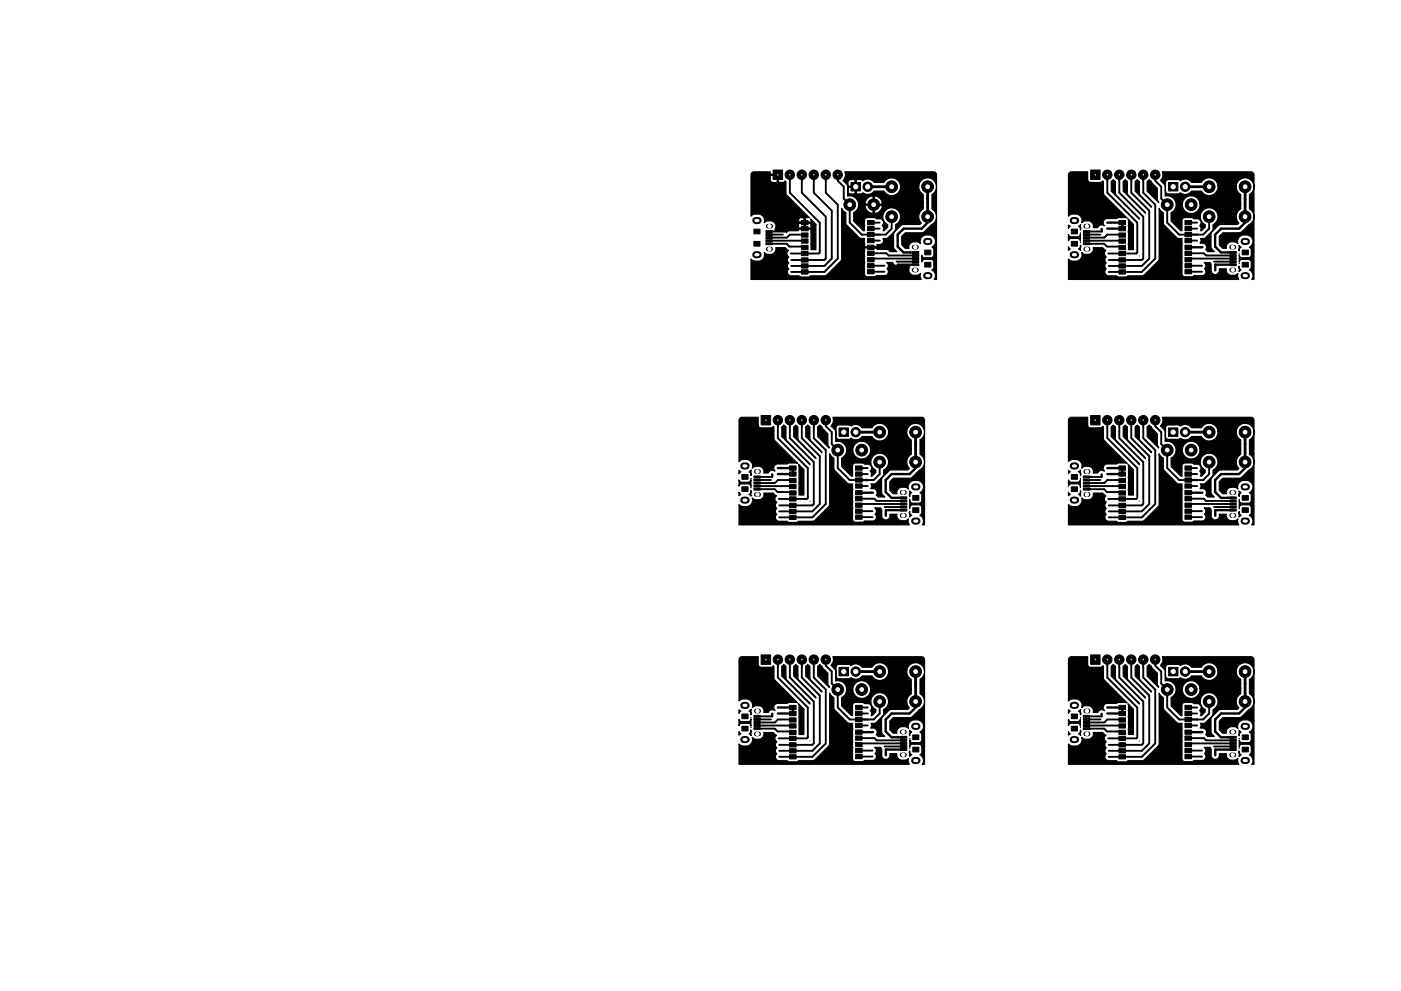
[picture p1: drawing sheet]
<svg xmlns="http://www.w3.org/2000/svg" width="297mm" height="210mm" viewBox="0 0 297 210" stroke-linecap="round" stroke-linejoin="round" font-family="sans-serif">
<g fill="#000" stroke="#000" stroke-width=".21">
<path d="M163.9 36.1h2v2h-2zM180.4 38.7h2v1.8h-2zM231.2 36.1h2v2h-2zM247.7 38.7h2v1.8h-2zM159.8 51.2h1.3v1h-1.3zM159.8 48.6h1.3v1h-1.3zM162.4 51.5h1.3v.4h-1.3zM162.4 50.9h1.3v.4h-1.3zM162.4 49.6h1.3v.4h-1.3zM162.4 50.2h1.3v.4h-1.3zM162.4 48.9h1.3v.4h-1.3zM169.9 46.8h1.4v.9h-1.4z"/>
<path d="M169.9 48.1h1.4v.9h-1.4zM169.9 49.4h1.4v.9h-1.4zM169.9 50.7h1.4v.9h-1.4zM169.9 52.1h1.4v.9h-1.4zM169.9 53.3h1.4v.9h-1.4zM169.9 54.7h1.4v.9h-1.4zM169.9 56h1.4v.9h-1.4zM169.9 57.2h1.4v.9h-1.4zM183.9 57.2h1.4v.9h-1.4zM183.9 55.9h1.4v.9h-1.4zM183.9 54.7h1.4v.9h-1.4zM183.9 53.3h1.4v.9h-1.4z"/>
<path d="M183.9 52h1.4v.9h-1.4zM183.9 50.6h1.4v.9h-1.4zM183.9 49.3h1.4v.9h-1.4zM183.9 48.1h1.4v.9h-1.4zM183.9 46.8h1.4v.9h-1.4zM193.5 53.4h1.3v.4h-1.3zM193.5 54h1.3v.4h-1.3zM193.5 55.3h1.3v.4h-1.3zM193.5 54.7h1.3v.4h-1.3zM193.5 56h1.3v.4h-1.3zM196.1 53.1h1.3v1h-1.3zM196.1 55.7h1.3v1h-1.3z"/>
<path d="M227.1 48.6h1.3v1h-1.3zM227.1 51.2h1.3v1h-1.3zM229.7 48.9h1.3v.4h-1.3zM229.7 50.2h1.3v.4h-1.3zM229.7 49.6h1.3v.4h-1.3zM229.7 50.9h1.3v.4h-1.3zM229.7 51.5h1.3v.4h-1.3zM237.2 57.2h1.4v.9h-1.4zM237.2 56h1.4v.9h-1.4zM237.2 54.7h1.4v.9h-1.4zM237.2 53.3h1.4v.9h-1.4zM237.2 52.1h1.4v.9h-1.4z"/>
<path d="M237.2 50.7h1.4v.9h-1.4zM237.2 49.4h1.4v.9h-1.4zM237.2 48.1h1.4v.9h-1.4zM237.2 46.8h1.4v.9h-1.4zM251.2 46.8h1.4v.9h-1.4zM251.2 48.1h1.4v.9h-1.4zM251.2 49.3h1.4v.9h-1.4zM251.2 50.6h1.4v.9h-1.4zM251.2 52h1.4v.9h-1.4zM251.2 53.3h1.4v.9h-1.4zM251.2 54.7h1.4v.9h-1.4zM251.2 55.9h1.4v.9h-1.4z"/>
<path d="M251.2 57.2h1.4v.9h-1.4zM260.8 56h1.3v.4h-1.3zM260.8 54.7h1.3v.4h-1.3zM260.8 55.3h1.3v.4h-1.3zM260.8 54h1.3v.4h-1.3zM260.8 53.4h1.3v.4h-1.3zM263.4 55.7h1.3v1h-1.3zM263.4 53.1h1.3v1h-1.3zM161.4 88.1h2v2h-2zM167.4 98.9h1.4v.9h-1.4zM177.9 90.8h2v1.8h-2zM181.4 98.9h1.4v.9h-1.4z"/>
<path d="M231.2 88.1h2v2h-2zM237.2 98.9h1.4v.9h-1.4zM247.7 90.8h2v1.8h-2zM251.2 98.9h1.4v.9h-1.4zM157.3 100.7h1.3v1h-1.3zM157.3 103.3h1.3v1h-1.3zM159.8 101h1.4v.4h-1.4zM159.8 102.3h1.4v.4h-1.4zM159.8 101.6h1.4v.4h-1.4zM159.8 102.9h1.4v.4h-1.4zM159.8 103.6h1.4v.4h-1.4zM167.4 109.3h1.4v.9h-1.4z"/>
<path d="M167.4 108h1.4v.9h-1.4zM167.4 106.8h1.4v.9h-1.4zM167.4 105.4h1.4v.9h-1.4zM167.4 104.1h1.4v.9h-1.4zM167.4 102.8h1.4v.9h-1.4zM167.4 101.5h1.4v.9h-1.4zM167.4 100.1h1.4v.9h-1.4zM181.4 100.1h1.4v.9h-1.4zM181.4 101.4h1.4v.9h-1.4zM181.4 102.7h1.4v.9h-1.4zM181.4 104.1h1.4v.9h-1.4zM181.4 105.4h1.4v.9h-1.4z"/>
<path d="M181.4 106.7h1.4v.9h-1.4zM181.4 108h1.4v.9h-1.4zM181.4 109.3h1.4v.9h-1.4zM190.9 108h1.4v.4h-1.4zM190.9 106.7h1.4v.4h-1.4zM190.9 107.4h1.4v.4h-1.4zM190.9 106.1h1.4v.4h-1.4zM190.9 105.4h1.4v.4h-1.4zM193.5 107.7h1.3v1h-1.3zM193.5 105.1h1.3v1h-1.3zM227.1 100.7h1.3v1h-1.3zM227.1 103.3h1.3v1h-1.3z"/>
<path d="M229.7 101h1.3v.4h-1.3zM229.7 102.3h1.3v.4h-1.3zM229.7 101.6h1.3v.4h-1.3zM229.7 102.9h1.3v.4h-1.3zM229.7 103.6h1.3v.4h-1.3zM237.2 109.3h1.4v.9h-1.4zM237.2 108h1.4v.9h-1.4zM237.2 106.8h1.4v.9h-1.4zM237.2 105.4h1.4v.9h-1.4zM237.2 104.1h1.4v.9h-1.4zM237.2 102.8h1.4v.9h-1.4zM237.2 101.5h1.4v.9h-1.4z"/>
<path d="M237.2 100.1h1.4v.9h-1.4zM251.2 100.1h1.4v.9h-1.4zM251.2 101.4h1.4v.9h-1.4zM251.2 102.7h1.4v.9h-1.4zM251.2 104.1h1.4v.9h-1.4zM251.2 105.4h1.4v.9h-1.4zM251.2 106.7h1.4v.9h-1.4zM251.2 108h1.4v.9h-1.4zM251.2 109.3h1.4v.9h-1.4zM260.8 108h1.3v.4h-1.3zM260.8 106.7h1.3v.4h-1.3zM260.8 107.4h1.3v.4h-1.3z"/>
<path d="M260.8 106.1h1.3v.4h-1.3zM260.8 105.4h1.3v.4h-1.3zM263.4 107.7h1.3v1h-1.3zM263.4 105.1h1.3v1h-1.3zM161.4 138.9h2v2h-2zM231.2 138.9h2v2h-2zM157.3 154.1h1.3v1h-1.3zM157.3 151.5h1.3v1h-1.3zM159.8 154.4h1.4v.4h-1.4zM159.8 153.7h1.4v.4h-1.4zM159.8 152.4h1.4v.4h-1.4zM159.8 153.1h1.4v.4h-1.4z"/>
<path d="M159.8 151.8h1.4v.4h-1.4zM167.4 149.7h1.4v.9h-1.4zM167.4 150.9h1.4v.9h-1.4zM167.4 152.3h1.4v.9h-1.4zM167.4 153.6h1.4v.9h-1.4zM167.4 154.9h1.4v.9h-1.4zM167.4 156.2h1.4v.9h-1.4zM167.4 157.6h1.4v.9h-1.4zM167.4 158.8h1.4v.9h-1.4zM177.9 141.6h2v1.8h-2zM181.4 158.8h1.4v.9h-1.4zM181.4 157.5h1.4v.9h-1.4z"/>
<path d="M181.4 156.2h1.4v.9h-1.4zM181.4 154.9h1.4v.9h-1.4zM181.4 153.5h1.4v.9h-1.4zM181.4 152.2h1.4v.9h-1.4zM181.4 150.9h1.4v.9h-1.4zM181.4 149.7h1.4v.9h-1.4zM190.9 156.2h1.4v.4h-1.4zM190.9 156.9h1.4v.4h-1.4zM190.9 158.2h1.4v.4h-1.4zM190.9 157.5h1.4v.4h-1.4zM190.9 158.8h1.4v.4h-1.4zM193.5 155.9h1.3v1h-1.3z"/>
<path d="M193.5 158.5h1.3v1h-1.3zM227.1 154.1h1.3v1h-1.3zM227.1 151.5h1.3v1h-1.3zM229.7 154.4h1.3v.4h-1.3zM229.7 153.7h1.3v.4h-1.3zM229.7 152.4h1.3v.4h-1.3zM229.7 153.1h1.3v.4h-1.3zM229.7 151.8h1.3v.4h-1.3zM237.2 149.7h1.4v.9h-1.4zM237.2 150.9h1.4v.9h-1.4zM237.2 152.3h1.4v.9h-1.4zM237.2 153.6h1.4v.9h-1.4z"/>
<path d="M237.2 154.9h1.4v.9h-1.4zM237.2 156.2h1.4v.9h-1.4zM237.2 157.6h1.4v.9h-1.4zM237.2 158.8h1.4v.9h-1.4zM247.7 141.6h2v1.8h-2zM251.2 158.8h1.4v.9h-1.4zM251.2 157.5h1.4v.9h-1.4zM251.2 156.2h1.4v.9h-1.4zM251.2 154.9h1.4v.9h-1.4zM251.2 153.5h1.4v.9h-1.4zM251.2 152.2h1.4v.9h-1.4zM251.2 150.9h1.4v.9h-1.4z"/>
<path d="M251.2 149.7h1.4v.9h-1.4zM260.8 156.2h1.3v.4h-1.3zM260.8 156.9h1.3v.4h-1.3zM260.8 158.2h1.3v.4h-1.3zM260.8 157.5h1.3v.4h-1.3zM260.8 158.8h1.3v.4h-1.3zM263.4 155.9h1.3v1h-1.3zM263.4 158.5h1.3v1h-1.3zM167.4 160.1h1.4v.9h-1.4zM181.4 160.1h1.4v.9h-1.4zM237.2 160.1h1.4v.9h-1.4zM251.2 160.1h1.4v.9h-1.4z"/>
<circle cx="167.5" cy="37.1" r="1"/>
<circle cx="170" cy="37.1" r="1"/>
<circle cx="172.5" cy="37.1" r="1"/>
<circle cx="175.1" cy="37.1" r="1"/>
<circle cx="177.6" cy="37.1" r="1"/>
<circle cx="184" cy="39.6" r="1"/>
<circle cx="189.1" cy="39.6" r="1.25"/>
<circle cx="196.7" cy="39.6" r="1.25"/>
<circle cx="234.8" cy="37.1" r="1"/>
<circle cx="237.3" cy="37.1" r="1"/>
<circle cx="239.9" cy="37.1" r="1"/>
<circle cx="242.4" cy="37.1" r="1"/>
<circle cx="244.9" cy="37.1" r="1"/>
<circle cx="251.3" cy="39.6" r="1"/>
<circle cx="256.4" cy="39.6" r="1.25"/>
<circle cx="264" cy="39.6" r="1.25"/>
<circle cx="180.2" cy="43.4" r="1.25"/>
<circle cx="185.2" cy="43.4" r="1.25"/>
<circle cx="189.1" cy="46" r="1.25"/>
<circle cx="196.7" cy="46" r="1.25"/>
<circle cx="247.5" cy="43.4" r="1.25"/>
<circle cx="252.6" cy="43.4" r="1.25"/>
<circle cx="256.4" cy="46" r="1.25"/>
<circle cx="264" cy="46" r="1.25"/>
<circle cx="164.9" cy="89.1" r="1"/>
<circle cx="167.5" cy="89.1" r="1"/>
<circle cx="170" cy="89.1" r="1"/>
<circle cx="172.5" cy="89.1" r="1"/>
<circle cx="175.1" cy="89.1" r="1"/>
<circle cx="177.6" cy="95.5" r="1.25"/>
<circle cx="181.4" cy="91.7" r="1"/>
<circle cx="182.7" cy="95.5" r="1.25"/>
<circle cx="186.5" cy="91.7" r="1.25"/>
<circle cx="186.5" cy="98" r="1.25"/>
<circle cx="194.1" cy="91.7" r="1.25"/>
<circle cx="194.1" cy="98" r="1.25"/>
<circle cx="234.8" cy="89.1" r="1"/>
<circle cx="237.3" cy="89.1" r="1"/>
<circle cx="239.9" cy="89.1" r="1"/>
<circle cx="242.4" cy="89.1" r="1"/>
<circle cx="244.9" cy="89.1" r="1"/>
<circle cx="247.5" cy="95.5" r="1.25"/>
<circle cx="251.3" cy="91.7" r="1"/>
<circle cx="252.6" cy="95.5" r="1.25"/>
<circle cx="256.4" cy="91.7" r="1.25"/>
<circle cx="256.4" cy="98" r="1.25"/>
<circle cx="264" cy="91.7" r="1.25"/>
<circle cx="264" cy="98" r="1.25"/>
<circle cx="164.9" cy="139.9" r="1"/>
<circle cx="167.5" cy="139.9" r="1"/>
<circle cx="170" cy="139.9" r="1"/>
<circle cx="172.5" cy="139.9" r="1"/>
<circle cx="175.1" cy="139.9" r="1"/>
<circle cx="234.8" cy="139.9" r="1"/>
<circle cx="237.3" cy="139.9" r="1"/>
<circle cx="239.9" cy="139.9" r="1"/>
<circle cx="242.4" cy="139.9" r="1"/>
<circle cx="244.9" cy="139.9" r="1"/>
<circle cx="177.6" cy="146.3" r="1.25"/>
<circle cx="181.4" cy="142.5" r="1"/>
<circle cx="182.7" cy="146.3" r="1.25"/>
<circle cx="186.5" cy="148.8" r="1.25"/>
<circle cx="186.5" cy="142.5" r="1.25"/>
<circle cx="194.1" cy="148.8" r="1.25"/>
<circle cx="194.1" cy="142.5" r="1.25"/>
<circle cx="247.5" cy="146.3" r="1.25"/>
<circle cx="251.3" cy="142.5" r="1"/>
<circle cx="252.6" cy="146.3" r="1.25"/>
<circle cx="256.4" cy="148.8" r="1.25"/>
<circle cx="256.4" cy="142.5" r="1.25"/>
<circle cx="264" cy="148.8" r="1.25"/>
<circle cx="264" cy="142.5" r="1.25"/>
</g>
<g fill="none" stroke="#000" stroke-width="1">
<path d="M162.9 52.8h.5M162.9 48h.5M193.8 52.4h.5M193.8 57.3h.5M230.2 52.8h.5M230.2 48h.5M261.1 52.4h.5M261.1 57.3h.5M160.3 104.9h.5M160.3 100.1h.5M191.3 104.5h.5M191.3 109.4h.5"/>
<path d="M230.2 104.9h.5M230.2 100.1h.5M261.1 104.5h.5M261.1 109.4h.5M160.3 150.9h.5M160.3 155.7h.5M191.3 155.3h.5M230.2 150.9h.5M230.2 155.7h.5M261.1 155.3h.5M191.3 160.2h.5M261.1 160.2h.5"/>
</g>
<g fill="none" stroke="#000" stroke-width="1.5">
<path d="M160.2 54h.5M160.2 46.8h.5M196.5 51.2h.5M196.5 58.5h.5M227.5 54h.5M227.5 46.8h.5M263.8 51.2h.5M263.8 58.5h.5M157.7 98.9h.5M227.5 98.9h.5M157.7 106.1h.5M193.9 103.3h.5"/>
<path d="M193.9 110.6h.5M227.5 106.1h.5M263.8 103.3h.5M263.8 110.6h.5M157.7 149.7h.5M157.7 156.9h.5M193.9 154.1h.5M227.5 149.7h.5M227.5 156.9h.5M263.8 154.1h.5M193.9 161.4h.5M263.8 161.4h.5"/>
</g>
<g fill="none" stroke="#000" stroke-width=".4">
<path d="M167.5 37.1v3.8l6.3 6.3v6.4l-.2 .2h-5.9M170 37.1v3.8l5.1 5.1v8.9l-.3 .3h-7M172.5 37.1v3.8l3.9 3.8v10.2l-1.6 1.5h-7M175.1 37.1v3.8l2.5 2.5v11.5l-2.8 2.8h-7M177.6 37.1v1.2l1.3 1.3v2.6l1.3 1.2v3.8l2.5 2.6h1.9M234.8 37.1v3.8l6.3 6.3v6.4l-.2 .2h-5.9M237.3 37.1v3.8l5.1 5.1v8.9l-.3 .3h-7M239.9 37.1v3.8l3.8 3.8v10.2l-1.6 1.5h-7M242.4 37.1v3.8l2.5 2.5v11.5l-2.8 2.8h-7M244.9 37.1v1.2l1.3 1.3v2.6l1.3 1.2v3.8l2.5 2.6h1.9M163.1 49.8h2.9M163.1 49.1h3.2"/>
<path d="M163.1 51.1h7.5M163.1 51.7h3.7l.6 .6h3l.2 .2M170.6 49.9l-3.1-.1-.7 .6h-3.7M170.6 51v.1M184.6 51h1.9M184.6 53.7h3.3l.5 .5h5.7M184.6 47.2h1.9M184.6 48.5h1.9M184.6 56.4h2.9M184.6 57.6h2.9M189.1 46v2.5l-1.3 1.3h-1.3M190.1 55.5h4"/>
<path d="M194.1 54.9h-9.2l-.3 .2M230.4 49.8h2.9M230.4 49.1h3.2M230.4 51.1h7.5M230.4 51.7h3.7l.6 .6h3l.2 .2M237.9 49.9l-3.1-.1-.7 .6h-3.7M237.9 51v.1M251.9 51h1.9M251.9 53.7h3.3l.5 .5h5.7M251.9 47.2h1.9M251.9 48.5h1.9M251.9 56.4h2.9"/>
<path d="M251.9 57.6h2.9M256.4 46v2.5l-1.3 1.3h-1.3M257.4 55.5h4M261.4 54.9h-9.2l-.3 .2M164.9 89.1v3.9l6.4 6.3v6.4l-.2 .2h-6M167.5 89.1v3.9l5 5v8.9l-.3 .3h-7M170 89.1v3.9l3.8 3.8v10.1l-1.6 1.6h-7M172.5 89.1v3.9l2.6 2.5v11.4l-2.9 2.9h-7M175.1 89.1v1.3l1.3 1.3v2.5l1.2 1.3v3.8l2.6 2.5h1.9M182.1 99.3h1.9M186.5 98v2.6l-1.3 1.2h-1.2M234.8 89.1v3.9l6.3 6.3v6.4l-.2 .2h-5.9"/>
<path d="M237.3 89.1v3.9l5.1 5v8.9l-.3 .3h-7M239.9 89.1v3.9l3.8 3.8v10.1l-1.6 1.6h-7M242.4 89.1v3.9l2.5 2.5v11.4l-2.8 2.9h-7M244.9 89.1v1.3l1.3 1.3v2.5l1.3 1.3v3.8l2.5 2.5h1.9M251.9 99.3h1.9M256.4 98v2.6l-1.3 1.2h-1.3M160.5 101.8h3M160.5 101.2h3.2M160.5 103.8h3.8l.6 .6h3l.2 .2M168.1 101.9l-3.2-.1-.6 .7h-3.8M168.1 103.1h-7.6M182.1 105.8h3.3l.5 .5h5.7"/>
<path d="M182.1 100.6h1.9M182.1 103.1h1.9M182.1 108.4h2.9M182.1 109.7h2.9M187.5 107.6h4.1M191.6 106.9h-9.3l-.2 .3M230.4 101.8h2.9M230.4 101.2h3.2M230.4 103.8h3.7l.6 .6h3l.2 .2M237.9 101.9l-3.1-.1-.7 .7h-3.7M237.9 103.1h-7.5M251.9 105.8h3.3l.5 .5h5.7"/>
<path d="M251.9 100.6h1.9M251.9 103.1h1.9M251.9 108.4h2.9M251.9 109.7h2.9M257.4 107.6h4M261.4 106.9h-9.2l-.3 .3M164.9 139.9v3.9l6.4 6.3v6.4l-.2 .2h-6M167.5 139.9v3.9l5 5v8.9l-.3 .3h-7M170 139.9v3.9l3.8 3.8v10.1l-1.6 1.6h-7M172.5 139.9v3.9l2.6 2.5v11.4l-2.9 2.9h-7M175.1 139.9v1.3l1.3 1.3v2.5l1.2 1.3v3.8l2.6 2.5h1.9M234.8 139.9v3.9l6.3 6.3v6.4l-.2 .2h-5.9"/>
<path d="M237.3 139.9v3.9l5.1 5v8.9l-.3 .3h-7M239.9 139.9v3.9l3.8 3.8v10.1l-1.6 1.6h-7M242.4 139.9v3.9l2.5 2.5v11.4l-2.8 2.9h-7M244.9 139.9v1.3l1.3 1.3v2.5l1.3 1.3v3.8l2.5 2.5h1.9M160.5 154.6h3.8l.6 .6h3l.2 .2M160.5 152.6h3M160.5 152h3.2M160.5 153.9h7.6M168.1 152.7l-3.2-.1-.6 .7h-3.8M168.1 153.9h.1M182.1 156.6h3.3l.5 .5h5.7M182.1 159.2h2.9"/>
<path d="M182.1 153.9h1.9M182.1 151.4h1.9M182.1 150.1h1.9M186.5 148.8v2.6l-1.3 1.2h-1.2M187.5 158.4h4.1M191.6 157.7h-9.3l-.2 .3M230.4 154.6h3.7l.6 .6h3l.2 .2M230.4 152.6h2.9M230.4 152h3.2M230.4 153.9h7.5M237.9 153.9h.1M237.9 152.7l-3.1-.1-.7 .7h-3.7"/>
<path d="M251.9 156.6h3.3l.5 .5h5.7M251.9 159.2h2.9M251.9 153.9h1.9M251.9 151.4h1.9M251.9 150.1h1.9M256.4 148.8v2.6l-1.3 1.2h-1.3M257.4 158.4h4M261.4 157.7h-9.2l-.3 .3M182.1 160.5h2.9M251.9 160.5h2.9"/>
</g>
<g fill="none" stroke="#000" stroke-width=".5">
<path d="M166.3 48.6v.5M167.5 47.2h3.1v1.3h-3.1M184.6 49.8h1.9M184.6 52.5h3M193 53.6h.1M194.1 56.2h-3.7v1.2M196.7 46v1.2l-1.3 1.3h-3.8l-1.3 1.3v2.5l1.3 1.3h2.5M233.6 48.6v.5M234.8 47.2h3.1v1.3h-3.1M251.9 49.8h1.9M251.9 52.5h3M260.3 53.6h.1"/>
<path d="M261.4 56.2h-3.7v1.2M264 46v1.2l-1.3 1.3h-3.8l-1.3 1.3v2.5l1.3 1.3h2.5M164.9 99.3h3.2v1.3h-3.2M194.1 98v1.3l-1.2 1.3h-3.8l-1.3 1.2v2.6l1.2 1.2h2.6M234.8 99.3h3.1v1.3h-3.1M264 98v1.3l-1.3 1.3h-3.8l-1.3 1.2v2.6l1.3 1.2h2.5M163.7 100.6v.6M182.1 101.8h1.9M182.1 104.5h3M190.4 105.6h.1M191.6 108.2h-3.8v1.2M233.6 100.6v.6"/>
<path d="M251.9 101.8h1.9M251.9 104.5h3M260.3 105.6h.1M261.4 108.2h-3.7v1.2M163.7 151.4v.6M164.9 150.1h3.2v1.3h-3.2M182.1 152.6h1.9M182.1 155.3h3M190.4 156.4h.1M191.6 159h-3.8v1.2M194.1 148.8v1.3l-1.2 1.3h-3.8l-1.3 1.2v2.6l1.2 1.2h2.6M233.6 151.4v.6"/>
<path d="M234.8 150.1h3.1v1.3h-3.1M251.9 152.6h1.9M251.9 155.3h3M260.3 156.4h.1M261.4 159h-3.7v1.2M264 148.8v1.3l-1.3 1.3h-3.8l-1.3 1.2v2.6l1.3 1.2h2.5"/>
</g>
<path d="M184 39.6h5.1M196.7 39.6v6.4M251.3 39.6h5.1M264 39.6v6.4M181.4 91.7h5.1M194.1 91.7v6.3M251.3 91.7h5.1M264 91.7v6.3M181.4 142.5h5.1M194.1 142.5v6.3M251.3 142.5h5.1M264 142.5v6.3" fill="none" stroke="#000" stroke-width=".6"/>
<g fill="#000" stroke="#000" stroke-width=".25">
<path d="M159.4 36.6l.5-.1h3.4l.1 .5h1.7v.2h-1.7l-.1 .2v.7a.64 .64 0 0 0 .6 .6h.7l.2-.1v-1.4h.2v1.4l.2 .1h.8l.5-.3 .1 .1v2.4l.2 .5 4.8 4.8h-.7l-.4 .1a.73 .73 0 0 0-1.2 .4l.1 .4h1.1v-.8h.2v.8h1.1l.2-.1-.1-.5 1.1 1.1v.1h-1l-.2-.3h-2.4l-.1 .3v.5l.1 .2h1.1v-1h.2v1h1.1l.2-.2v-.5h1v5.3h-1v-4.2l-.2-.2h-2.4l-.1 .4h-2l-.6 .4-.5-.4-1.9-.1v-.2a1.15 1.15 0 0 0-.9-1.8h-.7l-.7 .4a1.52 1.52 0 0 0-.4-1.6 1.52 1.52 0 0 0-1.6-.3l-.8 .5v-8.8zM159.2 55a1.66 1.66 0 0 0 1.9 .4 1.66 1.66 0 0 0 1-1.6v-.2a1.65 1.65 0 0 0 2.2-.1l.2-1h2l.7 .6-.1 .1a.83 .83 0 0 0 .2 1.3 .82 .82 0 0 0-.1 1.3 .82 .82 0 0 0 0 1.3 .83 .83 0 0 0-.2 .9 .83 .83 0 0 0 .7 .5h1.7l.4 .3h1.5l.5-.3h3.1l.5-.2 2.9-3 .2-.4-.1-10.7 .3 .4 .6 .5v2.1l.2 .5 2.7 2.8 1.1 .1v1.6l.1 .1h2.4l.1-.4h.7a.83 .83 0 0 0 .6-1.3l1-.1 1.4-1.4 .3-.4v-1.1a1.88 1.88 0 0 0 .6-2.8 1.88 1.88 0 0 0-2.9 0 1.88 1.88 0 0 0 .6 2.9v.5l-.8 .8h-.2l.1-.7-.2-.5a.83 .83 0 0 0 .2-.9 .83 .83 0 0 0-.7-.5h-.8l-.5-.2-1.7 .1-.3 .4v2.3h-.3l-2-2.1v-1.8a1.88 1.88 0 0 0 .9-2.3 1.88 1.88 0 0 0-2.2-1.2v-2.1l-1-1.2 .5-.7-.1-1.1h18.8l.5 .1 .2 .5v22.2h-.5a1.38 1.38 0 0 0-.5-2.1l.4-.4v-1.1a.63 .63 0 0 0-.6-.7h-1.5l-.3 .2-.2 .4v-1.4l.2 .3 .3 .2 1.8-.1 .3-.5v-1.2l-.4-.4 .1-.1a1.44 1.44 0 0 0 .5-1.9 1.44 1.44 0 0 0-1.8-.6 1.37 1.37 0 0 0-1.2 1.8l-.3-.2a1.69 1.69 0 0 0-2 .3l-.2 .9h-.8l-.7-.7v-1.9l.8-.7h3.6l.4-.3 1.4-1.4a1.9 1.9 0 0 0 1.2-1.6 1.9 1.9 0 0 0-1-1.8v-3a1.88 1.88 0 0 0 .1-3.3 1.88 1.88 0 0 0-2.9 1.4h-3.9v-.3a1.88 1.88 0 0 0-1.6-1.4 1.88 1.88 0 0 0-1.9 1h-2.1l-.1-.1a1.82 1.82 0 0 0-2.3-.3l-.5-.2h-.7l-.1 .1-.5-.1-1 .1-.3 .5v.6l.2 .2h1.3v-1.3h.3v1.5h-1.6l-.2 .2v.6a.64 .64 0 0 0 .6 .7h.7l.2-.2v-1.3h.3v1.3l.1 .2 .9-.1 .3-.2a1.62 1.62 0 0 0 2.4-.4h2.1l.2 .3a1.89 1.89 0 0 0 2.2 .6 1.89 1.89 0 0 0 1.1-2h3.9l.2 1.1 .7 .8v1.7h-8.6l-.5-.9a1.35 1.35 0 0 0-1.5-.4 1.39 1.39 0 0 0-1.6 1.6h1.6v-1.6h.3v1.6h1.6l.1-.3h8.6v.8h-8.6l-.1-.2h-3.5l-.1 .2 .2 .6 .6 .6 .6 .3 .3-.1v-1.6h.3v1.6a1.51 1.51 0 0 0 1.7-1.4h8.6v.5a1.87 1.87 0 0 0-.3 3l-.4 .3-3.7 .1-1.6 1.5-.3 .6 .1 2.7 .6 .9h-1.4l-.6-.5h-2.1l-.2-.3h-2.4l-.1 .2 .1 5.6 .5 .3h1.5l.4-.2h1.8a.83 .83 0 0 0 .7-.6 .83 .83 0 0 0-.2-.9 .83 .83 0 0 0-.1-1.3h1.3l.2 .4 .4 .2h3v.3a1.15 1.15 0 0 0 .9 1.8h.7l.7-.4-.1 .8 .2 .5h-36.1zM226.7 36.6l.5-.1h3.4v1.6a.63 .63 0 0 0 .6 .6h2l.6-.3 .1 .1v2.4l.2 .5 4.9 4.9-1.8-.1-.4 .2h-2.1a.88 .88 0 0 0-.8 .5 .88 .88 0 0 0 .3 1h-.1a.9 .9 0 0 0-1.4 .4h-.9a1.12 1.12 0 0 0-1-1.4h-.8l-.7 .4a1.52 1.52 0 0 0-.4-1.6 1.52 1.52 0 0 0-1.6-.3l-.8 .5v-8.8zM235.6 38.5l.4-.4 .5 .4v2.4l.1 .5 5 4.9v.2l-6-6zM238.1 38.5l.5-.4 .4 .4v2.4l.2 .5 3.6 3.6v.2l-4.7-4.7zM240.7 38.5l.4-.4 .5 .4v2.7l2.5 2.6v.2l-3.4-3.5zM243.2 38.5l.5-.4 1.7 1.9v2.2l.2 .8-2.4-2.5zM246.4 36.5h18.8l.5 .1 .2 .5v22.2h-.5a1.37 1.37 0 0 0-.5-2.1l.4-.4v-1.1a.63 .63 0 0 0-.6-.7h-1.5l-.3 .2-.2 .4v-1.4l.2 .3 .3 .2 1.8-.1 .3-.5v-1.2l-.4-.4 .1-.1a1.44 1.44 0 0 0 .5-1.9 1.44 1.44 0 0 0-1.8-.6 1.37 1.37 0 0 0-1.2 1.8l-.3-.2a1.69 1.69 0 0 0-2 .3l-.2 .9h-.8l-.7-.7v-1.9l.8-.7h3.6l.4-.3 1.4-1.4a1.9 1.9 0 0 0 1.2-1.6 1.9 1.9 0 0 0-1-1.8v-3a1.88 1.88 0 0 0 .1-3.3 1.88 1.88 0 0 0-2.9 1.4h-3.9v-.3a1.88 1.88 0 0 0-1.6-1.4 1.88 1.88 0 0 0-1.9 1h-2.1l-.1-.1a1.82 1.82 0 0 0-2.3-.3l-.5-.2-2.3 .1-.3 .4v1.9a.63 .63 0 0 0 .6 .6h2.2l.4-.2a1.62 1.62 0 0 0 2.3-.4h2.1l.2 .3a1.89 1.89 0 0 0 2.2 .6 1.89 1.89 0 0 0 1.1-2h3.9l.2 1.1 .8 .8v1.9h-8.7v-.3a1.89 1.89 0 0 0-3.1-.9 1.89 1.89 0 0 0 .6 3.2 1.89 1.89 0 0 0 2.5-2h8.7v1.1a1.87 1.87 0 0 0-.4 3l-.4 .3h-3.4l-.5 .2-1.4 1.4-.2 .4v2.9l.7 .9h-1.4l-.5-.4a.88 .88 0 0 0-.6-1.4h-.6l.3-.6-.2-.4 1.1-.1 1.3-1.4 .3-.4 .1-1.1a1.89 1.89 0 0 0 .5-2.8 1.89 1.89 0 0 0-2.9 0 1.89 1.89 0 0 0 .6 2.9v.5l-.8 .8h-.2l.1-.7-.2-.5a.83 .83 0 0 0 .2-.9 .83 .83 0 0 0-.7-.5h-.8l-.5-.2-1.7 .1-.3 .4v2.3h-.2l-2.1-2.1v-1.8a1.88 1.88 0 0 0 .9-2.3 1.88 1.88 0 0 0-2.2-1.2v-2.1l-1-1.2 .5-.7zM226.5 52.4l.4 .4-.4 .3zM226.5 47.7l.4 .3-.4 .5zM228.7 48l.4-.4 .1 .9-.1 .3a.68 .68 0 0 0-.4-.8zM226.5 49.8l.5 .4h1.4l.5-.1 .2-.4v1.4l-.2-.3-.5-.2h-1.4l-.5 .5z"/>
<path d="M229.1 52l.1 .3-.1 .9-.4-.4a.68 .68 0 0 0 .4-.8zM239.2 46.4l1.1 1.2v5.4h-1zM226.5 55a1.66 1.66 0 0 0 1.9 .4 1.66 1.66 0 0 0 1-1.6v-.2a1.65 1.65 0 0 0 2.2-.1l.2-1h2l.7 .6a.82 .82 0 0 0 .1 1.4 .82 .82 0 0 0-.1 1.3 .82 .82 0 0 0 0 1.3 .83 .83 0 0 0-.2 .9 .83 .83 0 0 0 .7 .5h1.7l.4 .3h1.5l.5-.3h3.2l.4-.2 2.9-3 .2-.4v-10.7l.2 .4 .6 .5v2.1l.2 .5 2.8 2.8 1 .1v7.5a.63 .63 0 0 0 .6 .6h1.6l.3-.2h1.8a.83 .83 0 0 0 .7-.6 .83 .83 0 0 0-.2-.9 .82 .82 0 0 0-.1-1.3h1.3l.2 .4v1.3a.9 .9 0 0 0 1.1 .8 .9 .9 0 0 0 .6-1.2h1.5a1.13 1.13 0 0 0 1.1 1.4h.7l.7-.4-.1 .8 .2 .5h-36.1zM262.7 52.1l.5 .4a.68 .68 0 0 0-.5 .8l-.1-.3zM262.7 56.5a.68 .68 0 0 0 .5 .7l-.5 .4-.1-.9zM156.9 88.7l.4-.2h3.5v1.6a.63 .63 0 0 0 .6 .7h2l.5-.4 .2 .2v2.4l.1 .4 4.9 4.9-1.7-.1-.5 .2h-2a.88 .88 0 0 0-.8 .6 .88 .88 0 0 0 .2 .9v.1a.9 .9 0 0 0-1.4 .4h-1a1.12 1.12 0 0 0-1-1.5h-.8l-.6 .4a1.52 1.52 0 0 0-.5-1.5 1.52 1.52 0 0 0-1.6-.3l-.7 .4v-8.7zM158.8 100.1l.5-.4 .1 .9-.2 .3a.68 .68 0 0 0-.4-.8zM165.7 90.6l.5-.4 .4 .4v2.4l.2 .4 4.9 5v.2l-6-6zM168.3 90.6l.4-.4 .5 .4v2.4l.1 .4 3.7 3.7v.2l-4.7-4.7zM169.3 98.5l1.1 1.2v5.3h-1zM170.8 90.6l.5-.4 .4 .4 .1 2.7 2.5 2.5v.2l-3.5-3.4zM173.4 90.6l.4-.4 1.7 1.8v2.2l.3 .9-2.4-2.5z"/>
<path d="M176.6 88.5h18.8l.4 .2 .2 .5v22.2l-.4-.1a1.38 1.38 0 0 0-.6-2l.4-.4v-1.2a.63 .63 0 0 0-.6-.6h-1.4l-.3 .2-.2 .3v-1.4l.2 .4 .3 .1h1.8l.2-.6v-1.1l-.4-.5h.2a1.44 1.44 0 0 0 .4-1.9 1.44 1.44 0 0 0-1.7-.7 1.37 1.37 0 0 0-1.3 1.9l-.2-.2a1.69 1.69 0 0 0-2.1 .3l-.1 .9h-.8l-.7-.8v-1.8l.7-.7 3.6-.1 .5-.2 1.4-1.4a1.9 1.9 0 0 0 1.1-1.6 1.9 1.9 0 0 0-.9-1.8v-3.1a1.88 1.88 0 0 0 .1-3.2 1.88 1.88 0 0 0-2.9 1.4h-3.9l-.1-.4a1.88 1.88 0 0 0-1.6-1.3 1.88 1.88 0 0 0-1.8 1h-2.1l-.1-.1a1.82 1.82 0 0 0-2.4-.4l-.4-.1-2.4 .1-.2 .4v1.9a.63 .63 0 0 0 .6 .6h2.1l.4-.2a1.62 1.62 0 0 0 2.4-.4h2.1l.2 .3a1.89 1.89 0 0 0 2.1 .5 1.89 1.89 0 0 0 1.2-1.9h3.9l.2 1.1 .7 .7v2h-8.6l-.1-.3a1.89 1.89 0 0 0-3.1-.9 1.89 1.89 0 0 0 .6 3.2 1.89 1.89 0 0 0 2.6-2h8.6v1.1a1.87 1.87 0 0 0-.4 3l-.3 .3h-3.4l-.5 .1-1.4 1.4-.3 .5v2.9l.7 .9h-1.4l-.4-.4a.87 .87 0 0 0 .1-.9 .87 .87 0 0 0-.8-.5h-.5l.2-.6-.1-.4 1-.2 1.4-1.3 .2-.5 .1-1a1.88 1.88 0 0 0 .6-2.9 1.88 1.88 0 0 0-3 .1 1.88 1.88 0 0 0 .7 2.8v.5l-.8 .8h-.2l.1-.6-.2-.5a.83 .83 0 0 0 .1-.9 .83 .83 0 0 0-.7-.5h-.7l-.5-.3-1.8 .1-.2 .4v2.3h-.3l-2.1-2v-1.8a1.88 1.88 0 0 0 1-2.3 1.88 1.88 0 0 0-2.2-1.2v-2.2l-1-1.2 .4-.7zM226.7 88.7l.5-.2h3.4v1.6a.63 .63 0 0 0 .6 .7h2l.6-.4 .1 .2v2.4l.2 .4 4.9 4.9-1.8-.1-.4 .2h-2.1a.88 .88 0 0 0-.8 .6 .88 .88 0 0 0 .3 .9l-.1 .1a.9 .9 0 0 0-1.4 .4h-.9a1.12 1.12 0 0 0-1-1.5h-.8l-.7 .4a1.52 1.52 0 0 0-.4-1.5 1.52 1.52 0 0 0-1.6-.3l-.8 .4v-8.7zM228.7 100.1l.4-.4 .1 .9-.1 .3a.68 .68 0 0 0-.4-.8zM235.6 90.6l.4-.4 .5 .4v2.4l.1 .4 5 5v.2l-6-6zM238.1 90.6l.5-.4 .4 .4v2.4l.2 .4 3.6 3.7v.2l-4.7-4.7zM239.2 98.5l1.1 1.2v5.3h-1zM240.7 90.6l.4-.4 .5 .4v2.7l2.5 2.5v.2l-3.4-3.4zM243.2 90.6l.5-.4 1.7 1.8v2.2l.2 .9-2.4-2.5zM246.4 88.5h18.8l.5 .2 .2 .5v22.2l-.5-.1a1.37 1.37 0 0 0-.5-2l.4-.4v-1.2a.63 .63 0 0 0-.6-.6h-1.5l-.3 .2-.2 .3v-1.4l.2 .4 .3 .1h1.8l.3-.6v-1.1l-.4-.5h.1a1.44 1.44 0 0 0 .5-1.9 1.44 1.44 0 0 0-1.8-.7 1.37 1.37 0 0 0-1.2 1.9l-.3-.2a1.69 1.69 0 0 0-2 .3l-.2 .9h-.8l-.7-.8v-1.8l.8-.7 3.6-.1 .4-.2 1.4-1.4a1.9 1.9 0 0 0 1.2-1.6 1.9 1.9 0 0 0-1-1.8v-3.1a1.88 1.88 0 0 0 .1-3.2 1.88 1.88 0 0 0-2.9 1.4h-3.9v-.4a1.88 1.88 0 0 0-1.6-1.3 1.88 1.88 0 0 0-1.9 1h-2.1l-.1-.1a1.82 1.82 0 0 0-2.3-.4l-.5-.1-2.3 .1-.3 .4v1.9a.63 .63 0 0 0 .6 .6h2.2l.4-.2a1.62 1.62 0 0 0 2.3-.4h2.1l.2 .3a1.89 1.89 0 0 0 2.2 .5 1.89 1.89 0 0 0 1.1-1.9h3.9l.2 1.1 .8 .7v2h-8.7v-.3a1.89 1.89 0 0 0-3.1-.9 1.89 1.89 0 0 0 .6 3.2 1.89 1.89 0 0 0 2.5-2h8.7v1.1a1.87 1.87 0 0 0-.4 3l-.4 .3h-3.4l-.5 .1-1.4 1.4-.2 .5v2.9l.7 .9h-1.4l-.5-.4a.88 .88 0 0 0-.6-1.4h-.6l.3-.6-.2-.4 1.1-.2 1.3-1.3 .3-.5 .1-1a1.89 1.89 0 0 0 .5-2.9 1.89 1.89 0 0 0-2.9 .1 1.89 1.89 0 0 0 .6 2.8v.5l-.8 .8h-.2l.1-.6-.2-.5a.83 .83 0 0 0 .2-.9 .83 .83 0 0 0-.7-.5h-.8l-.5-.3-1.7 .1-.3 .4v2.3h-.2l-2.1-2v-1.8a1.88 1.88 0 0 0 .9-2.3 1.88 1.88 0 0 0-2.2-1.2v-2.2l-1-1.2 .5-.7zM156.7 104.4l.4 .5-.4 .3zM156.7 99.8l.4 .3-.4 .4zM156.7 101.8l.5 .5h1.4l.4-.2 .2-.3v1.4l-.2-.4-.4-.1h-1.4l-.5 .4z"/>
<path d="M159.2 104.1l.2 .3-.1 .9-.5-.4a.68 .68 0 0 0 .4-.8zM156.7 107a1.66 1.66 0 0 0 1.8 .4 1.66 1.66 0 0 0 1.1-1.6l-.1-.1a1.65 1.65 0 0 0 2.3-.2l.1-.9h2l.7 .6a.82 .82 0 0 0 .1 1.4 .82 .82 0 0 0 0 1.3 .82 .82 0 0 0 0 1.2 .83 .83 0 0 0-.3 .9 .83 .83 0 0 0 .8 .6h1.7l.4 .2h1.5l.5-.2h3.1l.4-.2 3-3 .1-.5v-10.6l.3 .4 .6 .5v2.1l.1 .5 2.8 2.7 1.1 .2v7.5a.63 .63 0 0 0 .6 .6h1.5l.4-.3h1.7a.83 .83 0 0 0 .8-.5 .83 .83 0 0 0-.3-.9 .83 .83 0 0 0-.1-1.3h1.3l.2 .3v1.4a.91 .91 0 0 0 1.1 .8 .91 .91 0 0 0 .7-1.2h1.5a1.12 1.12 0 0 0 1 1.4h.8l.6-.4v.7l.2 .6h-36.1zM192.8 104.2l.5 .3a.68 .68 0 0 0-.4 .8l-.1-.3zM192.9 108.5a.68 .68 0 0 0 .4 .8l-.5 .4v-.9zM226.5 104.4l.4 .5-.4 .3zM226.5 99.8l.4 .3-.4 .4zM226.5 101.8l.5 .5h1.4l.5-.2 .2-.3v1.4l-.2-.4-.5-.1h-1.4l-.5 .4zM229.1 104.1l.1 .3-.1 .9-.4-.4a.68 .68 0 0 0 .4-.8zM226.5 107a1.66 1.66 0 0 0 1.9 .4 1.66 1.66 0 0 0 1-1.6v-.1a1.65 1.65 0 0 0 2.2-.2l.2-.9h2l.7 .6a.82 .82 0 0 0 .1 1.4 .82 .82 0 0 0-.1 1.3 .82 .82 0 0 0 0 1.2 .83 .83 0 0 0-.2 .9 .83 .83 0 0 0 .7 .6h1.7l.4 .2h1.5l.5-.2h3.2l.4-.2 2.9-3 .2-.5v-10.6l.2 .4 .6 .5v2.1l.2 .5 2.8 2.7 1 .2v7.5a.63 .63 0 0 0 .6 .6h1.6l.3-.3h1.8a.83 .83 0 0 0 .7-.5 .83 .83 0 0 0-.2-.9 .82 .82 0 0 0-.1-1.3h1.3l.2 .3v1.4a.9 .9 0 0 0 1.1 .8 .9 .9 0 0 0 .6-1.2h1.5a1.13 1.13 0 0 0 1.1 1.4h.7l.7-.4-.1 .7 .2 .6h-36.1zM262.7 104.2l.5 .3a.68 .68 0 0 0-.5 .8l-.1-.3zM262.7 108.5a.68 .68 0 0 0 .5 .8l-.5 .4-.1-.9zM156.9 139.5l.4-.2h3.5v1.6a.63 .63 0 0 0 .6 .7h2l.5-.4 .2 .2v2.4l.1 .4 4.9 4.9-1.7-.1-.5 .2h-2a.88 .88 0 0 0-.8 .6 .88 .88 0 0 0 .2 .9v.1a.9 .9 0 0 0-1.4 .4h-1a1.12 1.12 0 0 0-1-1.5h-.8l-.6 .4a1.52 1.52 0 0 0-.5-1.5 1.52 1.52 0 0 0-1.6-.3l-.7 .4v-8.7z"/>
<path d="M176.6 139.3h18.8l.4 .2 .2 .5v22.2l-.4-.1a1.38 1.38 0 0 0-.6-2l.4-.4v-1.2a.63 .63 0 0 0-.6-.6h-1.4l-.3 .2-.2 .3v-1.4l.2 .4 .3 .1h1.8l.2-.6v-1.1l-.4-.5h.2a1.44 1.44 0 0 0 .4-1.9 1.44 1.44 0 0 0-1.7-.7 1.37 1.37 0 0 0-1.3 1.9l-.2-.2a1.69 1.69 0 0 0-2.1 .3l-.1 .9h-.8l-.7-.8v-1.8l.7-.7 3.6-.1 .5-.2 1.4-1.4a1.9 1.9 0 0 0 1.1-1.6 1.9 1.9 0 0 0-.9-1.8v-3.1a1.88 1.88 0 0 0 .1-3.2 1.88 1.88 0 0 0-2.9 1.4h-3.9l-.1-.4a1.88 1.88 0 0 0-1.6-1.3 1.88 1.88 0 0 0-1.8 1h-2.1l-.1-.1a1.82 1.82 0 0 0-2.4-.4l-.4-.1-2.4 .1-.2 .4v1.9a.63 .63 0 0 0 .6 .6h2.1l.4-.2a1.62 1.62 0 0 0 2.4-.4h2.1l.2 .3a1.89 1.89 0 0 0 2.1 .5 1.89 1.89 0 0 0 1.2-1.9h3.9l.2 1.1 .7 .7v2h-8.6l-.1-.3a1.89 1.89 0 0 0-3.1-.9 1.89 1.89 0 0 0 .6 3.2 1.89 1.89 0 0 0 2.6-2h8.6v1.1a1.87 1.87 0 0 0-.4 3l-.3 .3h-3.4l-.5 .1-1.4 1.4-.3 .5v2.9l.7 .9h-1.4l-.4-.4a.87 .87 0 0 0 .1-.9 .87 .87 0 0 0-.8-.5h-.5l.2-.6-.1-.4 1-.2 1.4-1.3 .2-.5 .1-1a1.88 1.88 0 0 0 .6-2.9 1.88 1.88 0 0 0-3 .1 1.88 1.88 0 0 0 .7 2.8v.5l-.8 .8h-.2l.1-.6-.2-.5a.83 .83 0 0 0 .1-.9 .83 .83 0 0 0-.7-.5h-.7l-.5-.3-1.8 .1-.2 .4v2.3h-.3l-2.1-2v-1.8a1.88 1.88 0 0 0 1-2.3 1.88 1.88 0 0 0-2.2-1.2v-2.2l-1-1.2 .4-.7zM226.7 139.5l.5-.2h3.4v1.6a.63 .63 0 0 0 .6 .7h2l.6-.4 .1 .2v2.4l.2 .4 4.9 4.9-1.8-.1-.4 .2h-2.1a.88 .88 0 0 0-.8 .6 .88 .88 0 0 0 .3 .9l-.1 .1a.9 .9 0 0 0-1.4 .4h-.9a1.12 1.12 0 0 0-1-1.5h-.8l-.7 .4a1.52 1.52 0 0 0-.4-1.5 1.52 1.52 0 0 0-1.6-.3l-.8 .4v-8.7zM246.4 139.3h18.8l.5 .2 .2 .5v22.2l-.5-.1a1.37 1.37 0 0 0-.5-2l.4-.4v-1.2a.63 .63 0 0 0-.6-.6h-1.5l-.3 .2-.2 .3v-1.4l.2 .4 .3 .1h1.8l.3-.6v-1.1l-.4-.5h.1a1.44 1.44 0 0 0 .5-1.9 1.44 1.44 0 0 0-1.8-.7 1.37 1.37 0 0 0-1.2 1.9l-.3-.2a1.69 1.69 0 0 0-2 .3l-.2 .9h-.8l-.7-.8v-1.8l.8-.7 3.6-.1 .4-.2 1.4-1.4a1.9 1.9 0 0 0 1.2-1.6 1.9 1.9 0 0 0-1-1.8v-3.1a1.88 1.88 0 0 0 .1-3.2 1.88 1.88 0 0 0-2.9 1.4h-3.9v-.4a1.88 1.88 0 0 0-1.6-1.3 1.88 1.88 0 0 0-1.9 1h-2.1l-.1-.1a1.82 1.82 0 0 0-2.3-.4l-.5-.1-2.3 .1-.3 .4v1.9a.63 .63 0 0 0 .6 .6h2.2l.4-.2a1.62 1.62 0 0 0 2.3-.4h2.1l.2 .3a1.89 1.89 0 0 0 2.2 .5 1.89 1.89 0 0 0 1.1-1.9h3.9l.2 1.1 .8 .7v2h-8.7v-.3a1.89 1.89 0 0 0-3.1-.9 1.89 1.89 0 0 0 .6 3.2 1.89 1.89 0 0 0 2.5-2h8.7v1.1a1.87 1.87 0 0 0-.4 3l-.4 .3h-3.4l-.5 .1-1.4 1.4-.2 .5v2.9l.7 .9h-1.4l-.5-.4a.88 .88 0 0 0-.6-1.4h-.6l.3-.6-.2-.4 1.1-.2 1.3-1.3 .3-.5 .1-1a1.89 1.89 0 0 0 .5-2.9 1.89 1.89 0 0 0-2.9 .1 1.89 1.89 0 0 0 .6 2.8v.5l-.8 .8h-.2l.1-.6-.2-.5a.83 .83 0 0 0 .2-.9 .83 .83 0 0 0-.7-.5h-.8l-.5-.3-1.7 .1-.3 .4v2.3h-.2l-2.1-2v-1.8a1.88 1.88 0 0 0 .9-2.3 1.88 1.88 0 0 0-2.2-1.2v-2.2l-1-1.2 .5-.7zM156.7 155.2l.4 .5-.4 .3zM156.7 150.6l.4 .3-.4 .4zM158.8 150.9l.5-.4 .1 .9-.2 .3a.68 .68 0 0 0-.4-.8zM156.7 152.6l.5 .5h1.4l.4-.2 .2-.3v1.4l-.2-.4-.4-.1h-1.4l-.5 .4zM159.2 154.9l.2 .3-.1 .9-.5-.4a.68 .68 0 0 0 .4-.8zM165.7 141.4l.5-.4 .4 .4v2.4l.2 .4 4.9 5v.2l-6-6zM168.3 141.4l.4-.4 .5 .4v2.4l.1 .4 3.7 3.7v.2l-4.7-4.7zM169.3 149.3l1.1 1.2v5.3h-1zM170.8 141.4l.5-.4 .4 .4 .1 2.7 2.5 2.5v.2l-3.5-3.4z"/>
<path d="M173.4 141.4l.4-.4 1.7 1.8v2.2l.3 .9-2.4-2.5zM156.7 157.8a1.66 1.66 0 0 0 1.8 .4 1.66 1.66 0 0 0 1.1-1.6l-.1-.1a1.65 1.65 0 0 0 2.3-.2l.1-.9h2l.7 .6a.82 .82 0 0 0 .1 1.4 .82 .82 0 0 0 0 1.3 .82 .82 0 0 0 0 1.2 .83 .83 0 0 0-.3 .9 .83 .83 0 0 0 .8 .6h1.7l.4 .2h1.5l.5-.2h3.1l.4-.2 3-3 .1-.5v-10.6l.3 .4 .6 .5v2.1l.1 .5 2.8 2.7 1.1 .2v7.5a.63 .63 0 0 0 .6 .6h1.5l.4-.3h1.7a.83 .83 0 0 0 .8-.5 .83 .83 0 0 0-.3-.9 .83 .83 0 0 0-.1-1.3h1.3l.2 .3v1.4a.91 .91 0 0 0 1.1 .8 .91 .91 0 0 0 .7-1.2h1.5a1.12 1.12 0 0 0 1 1.4h.8l.6-.4v.7l.2 .6h-36.1zM192.8 155l.5 .3a.68 .68 0 0 0-.4 .8l-.1-.3zM192.9 159.3a.68 .68 0 0 0 .4 .8l-.5 .4v-.9zM226.5 155.2l.4 .5-.4 .3zM226.5 150.6l.4 .3-.4 .4zM228.7 150.9l.4-.4 .1 .9-.1 .3a.68 .68 0 0 0-.4-.8zM226.5 152.6l.5 .5h1.4l.5-.2 .2-.3v1.4l-.2-.4-.5-.1h-1.4l-.5 .4zM229.1 154.9l.1 .3-.1 .9-.4-.4a.68 .68 0 0 0 .4-.8zM235.6 141.4l.4-.4 .5 .4v2.4l.1 .4 5 5v.2l-6-6zM238.1 141.4l.5-.4 .4 .4v2.4l.2 .4 3.6 3.7v.2l-4.7-4.7zM239.2 149.3l1.1 1.2v5.3h-1z"/>
<path d="M240.7 141.4l.4-.4 .5 .4v2.7l2.5 2.5v.2l-3.4-3.4zM243.2 141.4l.5-.4 1.7 1.8v2.2l.2 .9-2.4-2.5zM226.5 157.8a1.66 1.66 0 0 0 1.9 .4 1.66 1.66 0 0 0 1-1.6v-.1a1.65 1.65 0 0 0 2.2-.2l.2-.9h2l.7 .6a.82 .82 0 0 0 .1 1.4 .82 .82 0 0 0-.1 1.3 .82 .82 0 0 0 0 1.2 .83 .83 0 0 0-.2 .9 .83 .83 0 0 0 .7 .6h1.7l.4 .2h1.5l.5-.2h3.2l.4-.2 2.9-3 .2-.5v-10.6l.2 .4 .6 .5v2.1l.2 .5 2.8 2.7 1 .2v7.5a.63 .63 0 0 0 .6 .6h1.6l.3-.3h1.8a.83 .83 0 0 0 .7-.5 .83 .83 0 0 0-.2-.9 .82 .82 0 0 0-.1-1.3h1.3l.2 .3v1.4a.9 .9 0 0 0 1.1 .8 .9 .9 0 0 0 .6-1.2h1.5a1.13 1.13 0 0 0 1.1 1.4h.7l.7-.4-.1 .7 .2 .6h-36.1zM262.7 155l.5 .3a.68 .68 0 0 0-.5 .8l-.1-.3zM262.7 159.3a.68 .68 0 0 0 .5 .8l-.5 .4-.1-.9z"/>
</g>
<g fill="#fff" stroke="#fff" stroke-width=".21">
<circle cx="264" cy="148.8" r=".4"/>
<circle cx="256.4" cy="148.8" r=".4"/>
<circle cx="252.6" cy="146.3" r=".4"/>
<circle cx="247.5" cy="146.3" r=".4"/>
<circle cx="264" cy="142.5" r=".4"/>
<circle cx="256.4" cy="142.5" r=".4"/>
<circle cx="194.1" cy="142.5" r=".4"/>
<circle cx="186.5" cy="142.5" r=".4"/>
<circle cx="175.1" cy="139.9" r=".05"/>
<circle cx="172.5" cy="139.9" r=".05"/>
<circle cx="170" cy="139.9" r=".05"/>
<circle cx="167.5" cy="139.9" r=".05"/>
<circle cx="164.9" cy="139.9" r=".05"/>
<circle cx="162.4" cy="139.9" r=".05"/>
<circle cx="248.7" cy="142.5" r=".45"/>
<circle cx="251.3" cy="142.5" r=".45"/>
<circle cx="182.7" cy="146.3" r=".4"/>
<circle cx="177.6" cy="146.3" r=".4"/>
<circle cx="178.9" cy="142.5" r=".45"/>
<circle cx="181.4" cy="142.5" r=".45"/>
<circle cx="244.9" cy="139.9" r=".05"/>
<circle cx="242.4" cy="139.9" r=".05"/>
<circle cx="239.9" cy="139.9" r=".05"/>
<circle cx="237.3" cy="139.9" r=".05"/>
<circle cx="234.8" cy="139.9" r=".05"/>
<circle cx="232.2" cy="139.9" r=".05"/>
<circle cx="160.6" cy="150.9" r=".35"/>
<circle cx="160.6" cy="155.7" r=".35"/>
<circle cx="230.4" cy="150.9" r=".35"/>
<circle cx="230.4" cy="155.7" r=".35"/>
<circle cx="261.4" cy="160.2" r=".35"/>
<circle cx="261.4" cy="155.3" r=".35"/>
<circle cx="194.1" cy="148.8" r=".4"/>
<circle cx="186.5" cy="148.8" r=".4"/>
<circle cx="191.5" cy="160.2" r=".35"/>
<circle cx="191.5" cy="155.3" r=".35"/>
<circle cx="181.4" cy="91.7" r=".45"/>
<circle cx="178.9" cy="91.7" r=".45"/>
<circle cx="177.6" cy="95.5" r=".4"/>
<circle cx="182.7" cy="95.5" r=".4"/>
<circle cx="162.4" cy="89.1" r=".05"/>
<circle cx="164.9" cy="89.1" r=".05"/>
<circle cx="167.5" cy="89.1" r=".05"/>
<circle cx="170" cy="89.1" r=".05"/>
<circle cx="172.5" cy="89.1" r=".05"/>
<circle cx="175.1" cy="89.1" r=".05"/>
<circle cx="186.5" cy="91.7" r=".4"/>
<circle cx="194.1" cy="91.7" r=".4"/>
<circle cx="186.5" cy="98" r=".4"/>
<circle cx="194.1" cy="98" r=".4"/>
<circle cx="191.5" cy="104.5" r=".35"/>
<circle cx="191.5" cy="109.4" r=".35"/>
<circle cx="160.6" cy="104.9" r=".35"/>
<circle cx="160.6" cy="100.1" r=".35"/>
<circle cx="251.3" cy="91.7" r=".45"/>
<circle cx="248.7" cy="91.7" r=".45"/>
<circle cx="247.5" cy="95.5" r=".4"/>
<circle cx="252.6" cy="95.5" r=".4"/>
<circle cx="232.2" cy="89.1" r=".05"/>
<circle cx="234.8" cy="89.1" r=".05"/>
<circle cx="237.3" cy="89.1" r=".05"/>
<circle cx="239.9" cy="89.1" r=".05"/>
<circle cx="242.4" cy="89.1" r=".05"/>
<circle cx="244.9" cy="89.1" r=".05"/>
<circle cx="256.4" cy="91.7" r=".4"/>
<circle cx="264" cy="91.7" r=".4"/>
<circle cx="256.4" cy="98" r=".4"/>
<circle cx="264" cy="98" r=".4"/>
<circle cx="261.4" cy="104.5" r=".35"/>
<circle cx="261.4" cy="109.4" r=".35"/>
<circle cx="230.4" cy="104.9" r=".35"/>
<circle cx="230.4" cy="100.1" r=".35"/>
<circle cx="251.3" cy="39.6" r=".45"/>
<circle cx="248.7" cy="39.6" r=".45"/>
<circle cx="247.5" cy="43.4" r=".4"/>
<circle cx="252.6" cy="43.4" r=".4"/>
<circle cx="232.2" cy="37.1" r=".05"/>
<circle cx="234.8" cy="37.1" r=".05"/>
<circle cx="237.3" cy="37.1" r=".05"/>
<circle cx="239.9" cy="37.1" r=".05"/>
<circle cx="242.4" cy="37.1" r=".05"/>
<circle cx="244.9" cy="37.1" r=".05"/>
<circle cx="256.4" cy="39.6" r=".4"/>
<circle cx="264" cy="39.6" r=".4"/>
<circle cx="256.4" cy="46" r=".4"/>
<circle cx="264" cy="46" r=".4"/>
<circle cx="261.4" cy="52.4" r=".35"/>
<circle cx="261.4" cy="57.3" r=".35"/>
<circle cx="230.4" cy="52.8" r=".35"/>
<circle cx="230.4" cy="48" r=".35"/>
<circle cx="177.6" cy="37.1" r=".05"/>
<circle cx="175.1" cy="37.1" r=".05"/>
<circle cx="172.5" cy="37.1" r=".05"/>
<circle cx="170" cy="37.1" r=".05"/>
<circle cx="167.5" cy="37.1" r=".05"/>
<circle cx="164.9" cy="37.1" r=".05"/>
<circle cx="185.2" cy="43.4" r=".4"/>
<circle cx="180.2" cy="43.4" r=".4"/>
<circle cx="196.7" cy="39.6" r=".4"/>
<circle cx="189.1" cy="39.6" r=".4"/>
<circle cx="196.7" cy="46" r=".4"/>
<circle cx="189.1" cy="46" r=".4"/>
<circle cx="194.1" cy="57.3" r=".35"/>
<circle cx="194.1" cy="52.4" r=".35"/>
<circle cx="163.1" cy="48" r=".35"/>
<circle cx="163.1" cy="52.8" r=".35"/>
<circle cx="181.4" cy="39.6" r=".45"/>
<circle cx="184" cy="39.6" r=".45"/>
</g>
<g fill="none" stroke="#fff" stroke-width=".7">
<path d="M160.3 54h.4M160.3 46.8h.4M196.5 51.2h.4M196.5 58.5h.4M227.6 54h.4M227.6 46.8h.4M263.8 51.2h.4M263.8 58.5h.4M157.7 98.9h.4M227.6 98.9h.4M157.7 106.1h.4M194 103.3h.4"/>
<path d="M194 110.6h.4M227.6 106.1h.4M263.8 103.3h.4M263.8 110.6h.4M157.7 149.7h.4M157.7 156.9h.4M194 154.1h.4M227.6 149.7h.4M227.6 156.9h.4M263.8 154.1h.4M194 161.4h.4M263.8 161.4h.4"/>
</g>
</svg>
